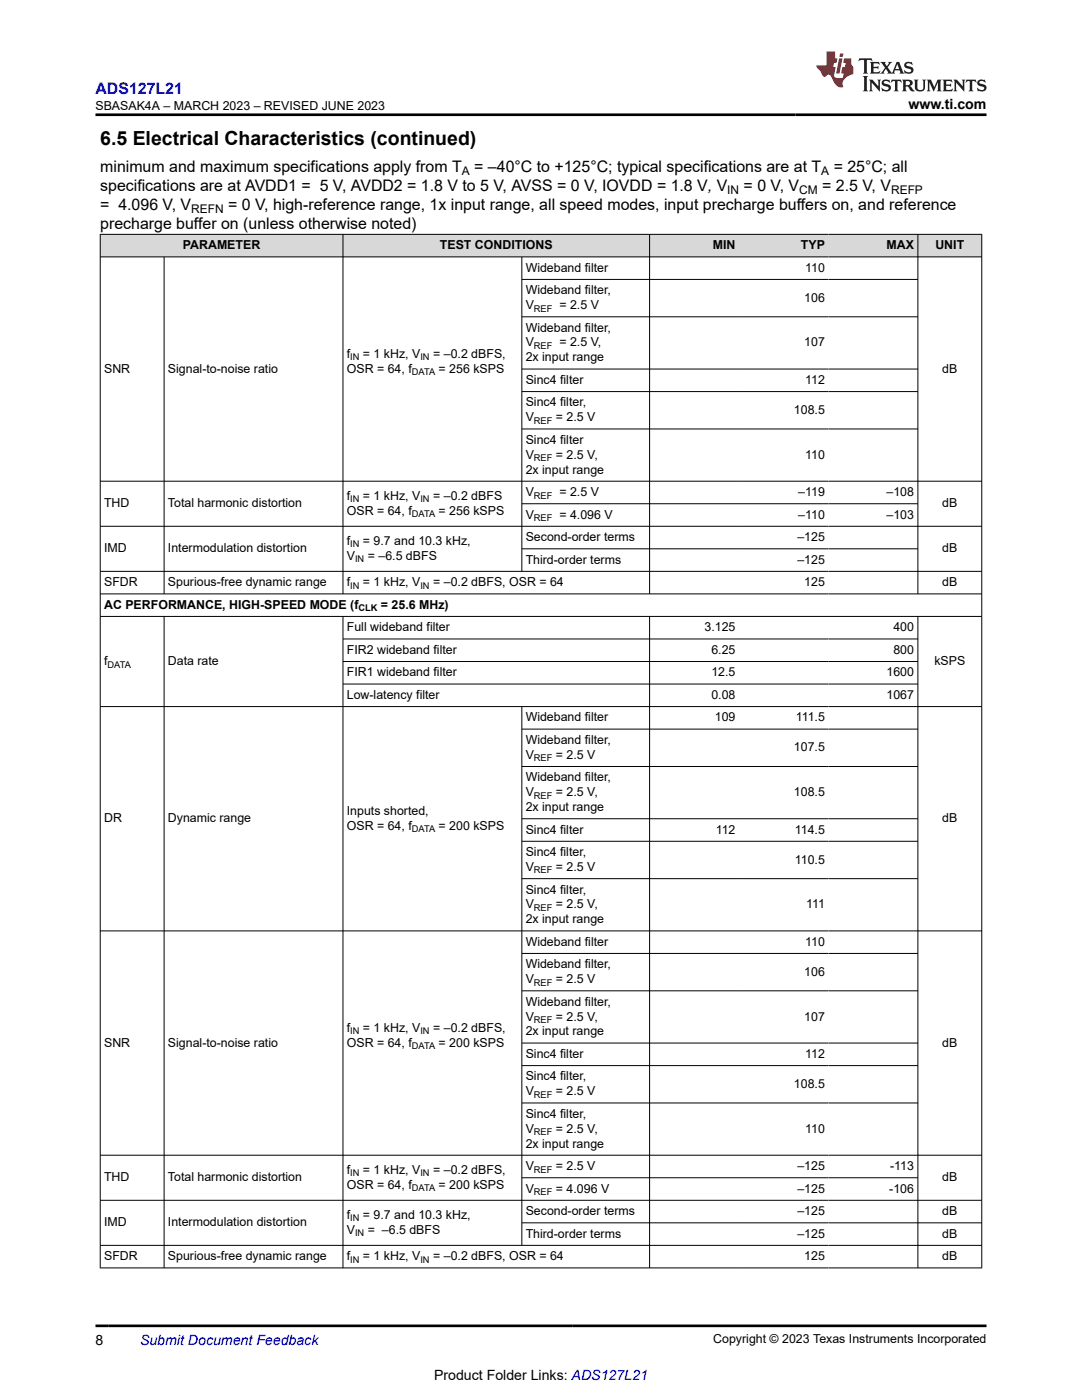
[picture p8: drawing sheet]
<svg xmlns="http://www.w3.org/2000/svg" width="216mm" height="279mm" viewBox="0 0 216 279" stroke-linecap="round" stroke-linejoin="round" font-family="sans-serif">
<defs><g id="words">
<text font-size="3.9" x="20" y="28.8">6.5 Electrical Characteristics (continued)</text>
<text font-size="3.2" fill="#00f" x="19" y="18.7">ADS127L21</text>
<g font-size="3.2">
<text x="20" y="34.3">minimum and maximum specifications apply from T</text>
<text x="94.6" y="34.3">= –40°C to +125°C; typical specifications are at T</text>
<text x="166.4" y="34.3">= 25°C; all</text>
<text x="20" y="38.1">specifications are at AVDD1 = 5 V, AVDD2 = 1.8 V to 5 V, AVSS = 0 V, IOVDD = 1.8 V, V</text>
<text x="20" y="41.9">= 4.096 V, V</text>
<text x="45.5" y="41.9">= 0 V, high-reference range, 1x input range, all speed modes, input precharge buffers on, and reference</text>
<text x="148.4" y="38.1">= 0 V, V</text>
<text x="164.1" y="38.1">= 2.5 V, V</text>
<text x="20" y="45.7">precharge buffer on (unless otherwise noted)</text>
</g>
<g font-size="2.8">
<text x="181.3" y="21.8">www.ti.com</text>
<text x="19" y="268.4">8</text>
<text x="86.6" y="275.3">Product Folder Links: ADS127L21</text>
</g>
<text font-size="2.8" fill="#00f" x="27.9" y="268.4">Submit Document Feedback</text>
<g font-size="2.5">
<text x="19" y="21.9">SBASAK4A – MARCH 2023 – REVISED JUNE 2023</text>
<text x="36.5" y="49.7">PARAMETER</text>
<text x="87.8" y="49.7">TEST CONDITIONS</text>
<text x="142.2" y="49.7">MIN</text>
<text x="159.8" y="49.7">TYP</text>
<text x="176.9" y="49.7">MAX</text>
<text x="186.6" y="49.7">UNIT</text>
<text x="104.9" y="54.2">Wideband filter</text>
<text x="104.9" y="58.7">Wideband filter,</text>
<text x="160.7" y="54.2">110</text>
<text x="104.9" y="61.7">V</text>
<text x="111.6" y="61.7">= 2.5 V</text>
<text x="160.5" y="60.2">106</text>
<text x="69.2" y="71.4">f</text>
<text x="72.4" y="71.4">= 1 kHz, V</text>
<text x="86.4" y="71.4">= –0.2 dBFS,</text>
<text x="104.9" y="66.2">Wideband filter,</text>
<text x="104.9" y="69.2">V</text>
<text x="111.6" y="69.2">= 2.5 V,</text>
<text x="160.5" y="69.2">107</text>
<text x="20.8" y="74.4">SNR</text>
<text x="33.5" y="74.4">Signal-to-noise ratio</text>
<text x="69.2" y="74.4">OSR = 64, f</text>
<text x="87.5" y="74.4">= 256 kSPS</text>
<text x="104.9" y="72.1">2x input range</text>
<text x="104.9" y="76.6">Sinc4 filter</text>
<text x="160.7" y="76.6">112</text>
<text x="188" y="74.4">dB</text>
<text x="104.9" y="81.1">Sinc4 filter,</text>
<text x="158.4" y="82.6">108.5</text>
<text x="104.9" y="84.1">V</text>
<text x="104.9" y="88.6">Sinc4 filter</text>
<text x="110.9" y="84.1">= 2.5 V</text>
<text x="104.9" y="91.5">V</text>
<text x="104.9" y="94.5">2x input range</text>
<text x="110.9" y="91.5">= 2.5 V,</text>
<text x="160.7" y="91.5">110</text>
<text x="20.8" y="101.2">THD</text>
<text x="33.5" y="101.2">Total harmonic distortion</text>
<text x="69.2" y="99.8">f</text>
<text x="72.4" y="99.8">= 1 kHz, V</text>
<text x="86.4" y="99.8">= –0.2 dBFS</text>
<text x="104.9" y="99">V</text>
<text x="111.6" y="99">= 2.5 V</text>
<text x="159.3" y="99">–119</text>
<text x="176.9" y="99">–108</text>
<text x="188" y="101.2">dB</text>
<text x="69.2" y="102.7">OSR = 64, f</text>
<text x="87.5" y="102.7">= 256 kSPS</text>
<text x="104.9" y="103.5">V</text>
<text x="104.9" y="108">Second-order terms</text>
<text x="111.6" y="103.5">= 4.096 V</text>
<text x="159.1" y="108">–125</text>
<text x="159.3" y="103.5">–110</text>
<text x="176.9" y="103.5">–103</text>
<text x="20.8" y="110.2">IMD</text>
<text x="33.5" y="110.2">Intermodulation distortion</text>
<text x="69.2" y="111.7">V</text>
<text x="69.2" y="108.8">f</text>
<text x="72.4" y="108.8">= 9.7 and 10.3 kHz,</text>
<text x="73.4" y="111.7">= –6.5 dBFS</text>
<text x="104.9" y="112.5">Third-order terms</text>
<text x="159.1" y="112.5">–125</text>
<text x="188" y="110.2">dB</text>
<text x="20.8" y="117">SFDR</text>
<text x="33.5" y="117">Spurious-free dynamic range</text>
<text x="69.2" y="117">f</text>
<text x="72.4" y="117">= 1 kHz, V</text>
<text x="86.4" y="117">= –0.2 dBFS, OSR = 64</text>
<text x="160.5" y="117">125</text>
<text x="188" y="117">dB</text>
<text x="20.8" y="121.5">AC PERFORMANCE, HIGH-SPEED MODE (f</text>
<text x="69.2" y="126">Full wideband filter</text>
<text x="76" y="121.5">= 25.6 MHz)</text>
<text x="140.6" y="126">3.125</text>
<text x="178.3" y="126">400</text>
<text x="69.2" y="130.5">FIR2 wideband filter</text>
<text x="142" y="130.5">6.25</text>
<text x="178.3" y="130.5">800</text>
<text x="20.8" y="132.7">f</text>
<text x="33.5" y="132.7">Data rate</text>
<text x="69.2" y="135">FIR1 wideband filter</text>
<text x="142" y="135">12.5</text>
<text x="176.9" y="135">1600</text>
<text x="186.4" y="132.7">kSPS</text>
<text x="69.2" y="139.5">Low-latency filter</text>
<text x="104.9" y="144">Wideband filter</text>
<text x="142" y="139.5">0.08</text>
<text x="142.6" y="144">109</text>
<text x="158.8" y="144">111.5</text>
<text x="176.9" y="139.5">1067</text>
<text x="104.9" y="148.5">Wideband filter,</text>
<text x="158.4" y="150">107.5</text>
<text x="104.9" y="151.4">V</text>
<text x="104.9" y="155.9">Wideband filter,</text>
<text x="110.9" y="151.4">= 2.5 V</text>
<text x="104.9" y="158.9">V</text>
<text x="104.9" y="161.9">2x input range</text>
<text x="110.9" y="158.9">= 2.5 V,</text>
<text x="158.4" y="158.9">108.5</text>
<text x="20.8" y="164.1">DR</text>
<text x="33.5" y="164.1">Dynamic range</text>
<text x="69.2" y="162.6">Inputs shorted,</text>
<text x="69.2" y="165.6">OSR = 64, f</text>
<text x="87.5" y="165.6">= 200 kSPS</text>
<text x="104.9" y="166.4">Sinc4 filter</text>
<text x="142.8" y="166.4">112</text>
<text x="158.6" y="166.4">114.5</text>
<text x="188" y="164.1">dB</text>
<text x="104.9" y="170.9">Sinc4 filter,</text>
<text x="104.9" y="173.8">V</text>
<text x="110.9" y="173.8">= 2.5 V</text>
<text x="158.6" y="172.3">110.5</text>
<text x="104.9" y="178.3">Sinc4 filter,</text>
<text x="104.9" y="181.3">V</text>
<text x="104.9" y="184.2">2x input range</text>
<text x="110.9" y="181.3">= 2.5 V,</text>
<text x="160.9" y="181.3">111</text>
<text x="104.9" y="188.7">Wideband filter</text>
<text x="160.7" y="188.7">110</text>
<text x="104.9" y="193.2">Wideband filter,</text>
<text x="104.9" y="196.2">V</text>
<text x="110.9" y="196.2">= 2.5 V</text>
<text x="160.5" y="194.7">106</text>
<text x="104.9" y="200.7">Wideband filter,</text>
<text x="104.9" y="203.7">V</text>
<text x="110.9" y="203.7">= 2.5 V,</text>
<text x="160.5" y="203.7">107</text>
<text x="20.8" y="208.9">SNR</text>
<text x="33.5" y="208.9">Signal-to-noise ratio</text>
<text x="69.2" y="208.9">OSR = 64, f</text>
<text x="69.2" y="205.9">f</text>
<text x="72.4" y="205.9">= 1 kHz, V</text>
<text x="86.4" y="205.9">= –0.2 dBFS,</text>
<text x="87.5" y="208.9">= 200 kSPS</text>
<text x="104.9" y="206.6">2x input range</text>
<text x="188" y="208.9">dB</text>
<text x="104.9" y="211.1">Sinc4 filter</text>
<text x="104.9" y="215.6">Sinc4 filter,</text>
<text x="160.7" y="211.1">112</text>
<text x="104.9" y="218.6">V</text>
<text x="110.9" y="218.6">= 2.5 V</text>
<text x="158.4" y="217.1">108.5</text>
<text x="104.9" y="223.1">Sinc4 filter,</text>
<text x="104.9" y="226">V</text>
<text x="110.9" y="226">= 2.5 V,</text>
<text x="160.7" y="226">110</text>
<text x="104.9" y="229">2x input range</text>
<text x="104.9" y="233.5">V</text>
<text x="110.9" y="233.5">= 2.5 V</text>
<text x="159.1" y="233.5">–125</text>
<text x="177.6" y="233.5">-113</text>
<text x="20.8" y="235.8">THD</text>
<text x="33.5" y="235.8">Total harmonic distortion</text>
<text x="69.2" y="237.2">OSR = 64, f</text>
<text x="69.2" y="234.3">f</text>
<text x="72.4" y="234.3">= 1 kHz, V</text>
<text x="86.4" y="234.3">= –0.2 dBFS,</text>
<text x="87.5" y="237.2">= 200 kSPS</text>
<text x="104.9" y="238">V</text>
<text x="110.9" y="238">= 4.096 V</text>
<text x="159.1" y="238">–125</text>
<text x="177.4" y="238">-106</text>
<text x="188" y="235.8">dB</text>
<text x="20.8" y="244.8">IMD</text>
<text x="33.5" y="244.8">Intermodulation distortion</text>
<text x="69.2" y="243.3">f</text>
<text x="72.4" y="243.3">= 9.7 and 10.3 kHz,</text>
<text x="104.9" y="242.5">Second-order terms</text>
<text x="159.1" y="242.5">–125</text>
<text x="188" y="242.5">dB</text>
<text x="20.8" y="251.5">SFDR</text>
<text x="33.5" y="251.5">Spurious-free dynamic range</text>
<text x="69.2" y="246.2">V</text>
<text x="69.2" y="251.5">f</text>
<text x="72.4" y="251.5">= 1 kHz, V</text>
<text x="73.4" y="246.2">= –6.5 dBFS</text>
<text x="86.4" y="251.5">= –0.2 dBFS, OSR = 64</text>
<text x="104.9" y="247">Third-order terms</text>
<text x="159.1" y="247">–125</text>
<text x="160.5" y="251.5">125</text>
<text x="188" y="247">dB</text>
<text x="188" y="251.5">dB</text>
<text x="142.3" y="268.1">Copyright © 2023 Texas Instruments Incorporated</text>
</g>
<g font-size="2.4">
<text x="92.2" y="34.9">A</text>
<text x="163.9" y="34.9">A</text>
<text x="145.1" y="38.7">IN</text>
<text x="159.5" y="38.7">CM</text>
<text x="177.8" y="38.7">REFP</text>
<text x="38.2" y="42.5">REFN</text>
</g>
<g font-size="1.9">
<text x="106.5" y="62.2">REF</text>
<text x="69.9" y="71.9">IN</text>
<text x="83.9" y="71.9">IN</text>
<text x="106.5" y="69.6">REF</text>
<text x="82.2" y="74.9">DATA</text>
<text x="106.5" y="84.6">REF</text>
<text x="106.5" y="92">REF</text>
<text x="69.9" y="100.3">IN</text>
<text x="83.9" y="100.3">IN</text>
<text x="106.5" y="99.5">REF</text>
<text x="82.2" y="103.2">DATA</text>
<text x="106.5" y="104">REF</text>
<text x="69.9" y="109.3">IN</text>
<text x="70.9" y="112.2">IN</text>
<text x="69.9" y="117.5">IN</text>
<text x="83.9" y="117.5">IN</text>
<text x="71.5" y="122">CLK</text>
<text x="21.5" y="133.2">DATA</text>
<text x="106.5" y="151.9">REF</text>
<text x="106.5" y="159.4">REF</text>
<text x="82.2" y="166.1">DATA</text>
<text x="106.5" y="174.3">REF</text>
<text x="106.5" y="181.8">REF</text>
<text x="106.5" y="196.7">REF</text>
<text x="69.9" y="206.4">IN</text>
<text x="82.2" y="209.4">DATA</text>
<text x="83.9" y="206.4">IN</text>
<text x="106.5" y="204.2">REF</text>
<text x="106.5" y="219.1">REF</text>
<text x="106.5" y="226.5">REF</text>
<text x="69.9" y="234.8">IN</text>
<text x="82.2" y="237.7">DATA</text>
<text x="83.9" y="234.8">IN</text>
<text x="106.5" y="234">REF</text>
<text x="106.5" y="238.5">REF</text>
<text x="69.9" y="243.8">IN</text>
<text x="69.9" y="252">IN</text>
<text x="70.9" y="246.7">IN</text>
<text x="83.9" y="252">IN</text>
</g>
</g></defs>
<g fill="#d8d8d8">
<path d="M20 46.8h175.9v4.5h-175.9z" fill-rule="evenodd"/>
<path d="M20.1 46.8h48.3v4.4h-48.3z" fill-rule="evenodd"/>
<path d="M68.5 46.8h61.1v4.4h-61.1z" fill-rule="evenodd"/>
<path d="M129.7 46.8h17.8v4.4h-17.8z" fill-rule="evenodd"/>
<path d="M147.5 46.8h17.8v4.4h-17.8z" fill-rule="evenodd"/>
<path d="M165.3 46.8h17.8v4.4h-17.8z" fill-rule="evenodd"/>
<path d="M183.2 46.8h12.6v4.4h-12.6z" fill-rule="evenodd"/>
</g>
<g fill="none" stroke="#000" stroke-width=".2">
<path d="M19.9 46.8h176.1M19.9 51.3h176.1M20 46.7v206.4M32.7 51.3v67.3M68.4 46.7v71.9M104.1 51.3v62.8M104.1 55.8h79.1M129.6 46.7v71.9M183.2 46.7v71.9M195.9 46.7v206.4M104.1 63.2h79.1M104.1 73.7h79.1"/>
<path d="M104.1 78.1h79.1M19.9 96h176.1M104.1 85.6h79.1M19.9 105h176.1M19.9 114h176.1M19.9 118.5h176.1M104.1 100.5h79.1M104.1 109.5h79.1M19.9 123h176.1M32.7 123v130.1M68.4 123v130.1M68.4 127.5h114.8"/>
<path d="M68.4 132h114.8M68.4 136.5h114.8M129.6 123v130.1M183.2 123v130.1M19.9 141h176.1M104.1 141v107.6M104.1 145.5h79.1M104.1 153h79.1M104.1 163.4h79.1M104.1 167.9h79.1M104.1 175.4h79.1M19.9 185.8h176.1"/>
<path d="M104.1 190.3h79.1M104.1 197.7h79.1M104.1 208.2h79.1M104.1 212.7h79.1M19.9 230.5h176.1M19.9 239.5h176.1M104.1 220.1h79.1M104.1 235h79.1M19.9 253h176.1M104.1 244h91.9M196 248.5h-176.1"/>
</g>
<path d="M171.5 11.6l-.2 .6 .5-.2h.6v.1v2.2l-.2 .4h1l-.2-.4v-2.2v-.1h.5l.5 .2-.1-.6zM173.6 12.4l.2 .3v1.6l-.2 .4h1.9l.1-.6a1.08 1.08 0 0 1-1.3 .2v-.7h.6l.4 .2v-.7l-.4 .2h-.6v-.5l.2-.2a1 1 0 0 1 1 .3l-.1-.5zM175.7 12.4l.9 1.1-1 1.2h.9l-.2-.2 .5-.8 .4 .8-.2 .2h1.6l-.2-.2 .2-.5h.9l.1 .5-.1 .2h.9l-.2-.4-.8-1.9h-.5l-.9 2.1-.9-1.1 .9-1h-.8l.2 .2-.4 .6-.4-.6 .2-.2zM179 12.8l.4 1h-.7zM180.7 12.5a.65 .65 0 0 0-.2 .7 .65 .65 0 0 0 .6 .5l.6 .1 .1 .3a.79 .79 0 0 1-.7 .4 .79 .79 0 0 1-.7-.5l.1 .7 .2-.1a.93 .93 0 0 0 1.1 0 .93 .93 0 0 0 .4-.9 1.46 1.46 0 0 0-1.2-.6l-.1-.3a1.09 1.09 0 0 1 1.2 .2l-.2-.6-.1 .1-.5-.2zM172.2 15.2l.2 .4v2.2l-.2 .4h1l-.2-.4v-2.2l.2-.4zM173.4 15.9l.2 .4v1.5l-.2 .4h.8l-.3-.4 .1-1.3 1.6 1.8v-2l.2-.4h-.7l.1 .2 .1 1.1-1.2-1.3zM176.2 16a.65 .65 0 0 0-.2 .8 .65 .65 0 0 0 .6 .4l.6 .2 .1 .2a.79 .79 0 0 1-.7 .4 .79 .79 0 0 1-.7-.5l.1 .7 .2-.1a.93 .93 0 0 0 1.1 .1 .93 .93 0 0 0 .4-1 1.46 1.46 0 0 0-1.2-.5l-.1-.4a1.09 1.09 0 0 1 1.2 .2l-.1-.6-.2 .1-.5-.1zM177.9 15.9l-.1 .6a.63 .63 0 0 1 .8-.3v1.6l-.3 .4h1l-.2-.4v-1.6a.66 .66 0 0 1 .8 .3l-.1-.6zM180 15.9l.2 .4v1.5l-.2 .4h1l-.2-.2-.1-.7h.5l.1 .2a.79 .79 0 0 0 1.2 .6l-1-.9a.61 .61 0 0 0 .6-.6 .61 .61 0 0 0-.5-.7zM180.8 16.2h.1a.47 .47 0 0 1 .5 .1 .47 .47 0 0 1 .1 .5l-.1 .1-.7 .1zM182.3 15.9l.2 .2a2.27 2.27 0 0 0 .4 2 1.04 1.04 0 0 0 1.7-.7v-1.3l.2-.2h-.8l.2 .4v1.1a.6 .6 0 0 1-.6 .6 .6 .6 0 0 1-.6-.6v-1.1l.3-.4zM184.9 15.9l.2 .4v1.5l-.2 .4h.8l-.3-.4v-1.4l.9 1.9 .9-1.9v1.4l-.3 .4h1l-.2-.4v-1.5l.2-.4h-.8l-.7 1.5-.6-1.5zM188.1 15.9l.2 .4v1.5l-.2 .4h1.9l.1-.6a1.09 1.09 0 0 1-1.3 .2v-.7h.6l.4 .2v-.6l-.4 .2h-.6v-.6l.2-.1a1.01 1.01 0 0 1 1 .3l-.1-.6zM190.2 15.9l.3 .4v1.5l-.3 .4h.8l-.2-.4v-1.3l1.6 1.8v-2l.2-.4h-.7l.2 .2v1.1l-1.2-1.3zM192.8 15.9l-.1 .6a.63 .63 0 0 1 .8-.3v1.6l-.3 .4h1l-.2-.4v-1.6a.66 .66 0 0 1 .8 .3l-.1-.6zM195.2 16a.65 .65 0 0 0-.2 .8 .65 .65 0 0 0 .6 .4l.6 .2 .2 .2a.79 .79 0 0 1-.7 .4 .79 .79 0 0 1-.7-.5l.1 .7 .2-.1a.93 .93 0 0 0 1 .1 .93 .93 0 0 0 .5-1 1.46 1.46 0 0 0-1.3-.5v-.4a1.09 1.09 0 0 1 1.2 .2l-.2-.6-.2 .1-.5-.1z" fill="#231f20"/>
<path d="M164.9 10.3v2.7h-2l.1 .4 .8 1a.95 .95 0 0 0 1 .9 .59 .59 0 0 1 .5-.4 .59 .59 0 0 1 .5 .3l.4 .8a1.59 1.59 0 0 0 2.1 1.4 1.61 1.61 0 0 1 1-2.3l1-.3-.1-1.5a1.59 1.59 0 0 1-.3-1.7h-1.5l-.2 .9h.6l-.2 .9h-.5l-.2 .9v.3l.4 .1-.1 .9h-.7a.73 .73 0 0 1-1-.7l.3-1.5h-.5l.1-.9h.5l.2-.9h-.5v-1.3zM167.4 11.6l-.6 3.1h.7l.6-3.1zM167.6 10.7l-.1 .6h.7l.1-.6z" fill="#ed1c24"/>
<path d="M19 22.9h177.8M19 264.6h177.8" fill="none" stroke="#000" stroke-width=".53"/>
<use href="#words"/>
</svg>
